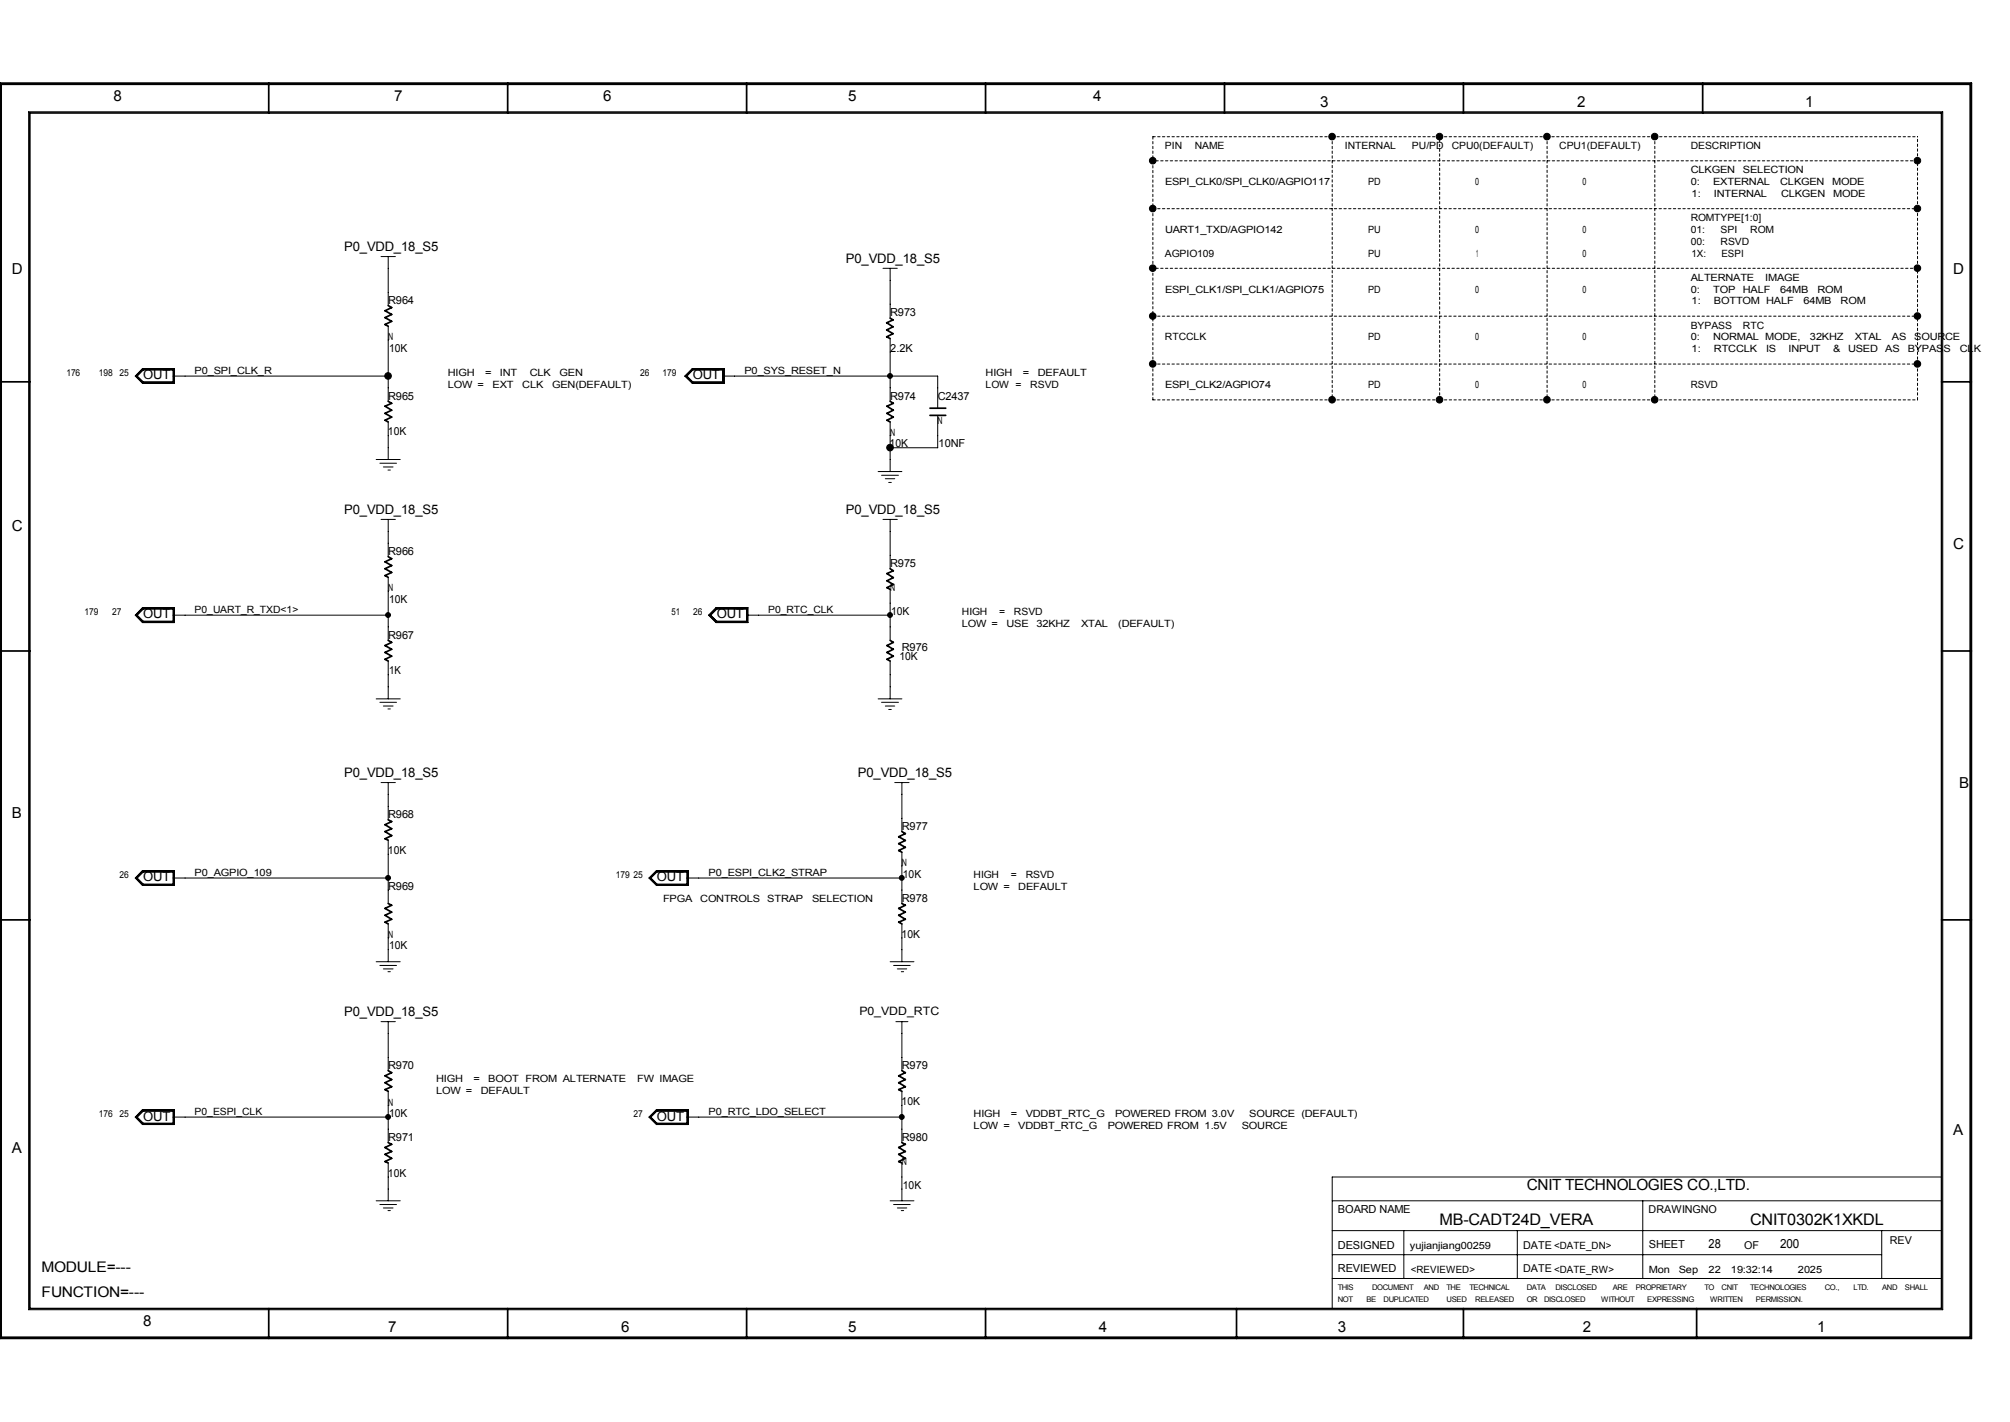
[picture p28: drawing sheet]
<svg xmlns="http://www.w3.org/2000/svg" width="297mm" height="210mm" viewBox="0 0 297 210" stroke-linecap="round" stroke-linejoin="round" font-family="sans-serif">
<defs><g id="words">
<g font-size="2.3">
<text x="225.6" y="175.7">CNIT TECHNOLOGIES CO.,LTD.</text>
<text x="212.7" y="180.9">MB-CADT24D_VERA</text>
<text x="258.6" y="180.9">CNIT0302K1XKDL</text>
</g>
<g font-size="2.2">
<text x="16.8" y="14.9">8</text>
<text x="58.2" y="14.9">7</text>
<text x="89.1" y="14.9">6</text>
<text x="125.3" y="14.9">5</text>
<text x="161.5" y="14.9">4</text>
<text x="195.1" y="15.8">3</text>
<text x="233" y="15.8">2</text>
<text x="266.7" y="15.8">1</text>
<text x="1.7" y="40.5">D</text>
<text x="288.6" y="40.5">D</text>
<text x="1.7" y="78.5">C</text>
<text x="288.6" y="81.1">C</text>
<text x="289.5" y="116.4">B</text>
<text x="1.7" y="120.8">B</text>
<text x="288.6" y="167.6">A</text>
<text x="1.7" y="170.2">A</text>
<text x="6.1" y="187.9">MODULE=---</text>
<text x="6.1" y="191.5">FUNCTION=---</text>
<text x="21.2" y="195.8">8</text>
<text x="57.4" y="196.7">7</text>
<text x="91.8" y="196.7">6</text>
<text x="125.3" y="196.7">5</text>
<text x="162.4" y="196.7">4</text>
<text x="197.7" y="196.7">3</text>
<text x="233.9" y="196.7">2</text>
<text x="268.5" y="196.7">1</text>
</g>
<g font-size="1.9">
<text x="50.8" y="37.1">P0_VDD_18_S5</text>
<text x="125" y="38.9">P0_VDD_18_S5</text>
<text x="21.2" y="56">OUT</text>
<text x="102.4" y="56">OUT</text>
<text x="50.8" y="75.9">P0_VDD_18_S5</text>
<text x="125" y="75.9">P0_VDD_18_S5</text>
<text x="21.2" y="91.3">OUT</text>
<text x="105.9" y="91.3">OUT</text>
<text x="50.8" y="114.8">P0_VDD_18_S5</text>
<text x="126.7" y="114.8">P0_VDD_18_S5</text>
<text x="21.2" y="130.2">OUT</text>
<text x="97.1" y="130.2">OUT</text>
<text x="50.8" y="150.1">P0_VDD_18_S5</text>
<text x="21.2" y="165.5">OUT</text>
<text x="97.1" y="165.5">OUT</text>
<text x="252.5" y="184.4">28</text>
<text x="263" y="184.4">200</text>
</g>
<text font-size="1.7" x="127" y="149.9">P0_VDD_RTC</text>
<g font-size="1.6">
<text x="57.4" y="44.9">R964</text>
<text x="131.5" y="46.6">R973</text>
<text x="57.5" y="51.9">10K</text>
<text x="131.5" y="51.9">2.2K</text>
<text x="57.4" y="59">R965</text>
<text x="131.5" y="59">R974</text>
<text x="138.6" y="59">C2437</text>
<text x="57.3" y="64.3">10K</text>
<text x="131.5" y="66.1">10K</text>
<text x="138.7" y="66.1">10NF</text>
<text x="57.4" y="82">R966</text>
<text x="131.5" y="83.7">R975</text>
<text x="57.5" y="89">10K</text>
<text x="57.4" y="94.3">R967</text>
<text x="131.7" y="90.8">10K</text>
<text x="57.5" y="99.6">1K</text>
<text x="132.9" y="97.5">10K</text>
<text x="133.3" y="96.1">R976</text>
<text x="57.4" y="120.8">R968</text>
<text x="133.3" y="122.6">R977</text>
<text x="57.3" y="126.1">10K</text>
<text x="57.4" y="131.4">R969</text>
<text x="133.4" y="129.6">10K</text>
<text x="133.3" y="133.2">R978</text>
<text x="57.5" y="140.2">10K</text>
<text x="133.2" y="138.5">10K</text>
<text x="57.4" y="157.9">R970</text>
<text x="133.3" y="157.9">R979</text>
<text x="57.5" y="164.9">10K</text>
<text x="133.2" y="163.2">10K</text>
<text x="57.3" y="173.8">10K</text>
<text x="57.4" y="168.5">R971</text>
<text x="133.3" y="168.5">R980</text>
<text x="133.4" y="175.6">10K</text>
<text x="197.7" y="179.1">BOARD NAME</text>
<text x="243.6" y="179.1">DRAWINGNO</text>
<text x="197.7" y="184.4">DESIGNED</text>
<text x="225.1" y="184.4">DATE &lt;DATE_DN&gt;</text>
<text x="243.6" y="184.4">SHEET</text>
<text x="257.7" y="184.4">OF</text>
<text x="279.2" y="183.7">REV</text>
<text x="197.7" y="187.9">REVIEWED</text>
<text x="225.1" y="187.9">DATE &lt;DATE_RW&gt;</text>
</g>
<g font-size="1.5">
<text x="172.1" y="22">PIN</text>
<text x="176.5" y="22">NAME</text>
<text x="198.7" y="22">INTERNAL</text>
<text x="208.6" y="22">PU/PD</text>
<text x="214.5" y="22">CPU0(DEFAULT)</text>
<text x="230.4" y="22">CPU1(DEFAULT)</text>
<text x="249.8" y="22">DESCRIPTION</text>
<text x="172.1" y="27.3">ESPI_CLK0/SPI_CLK0/AGPIO117</text>
<text x="202.1" y="27.3">PD</text>
<text x="218" y="27.3">0</text>
<text x="233.9" y="27.3">0</text>
<text x="249.8" y="25.6">CLKGEN</text>
<text x="249.8" y="27.3">0:</text>
<text x="250" y="29.1">1:</text>
<text x="253.1" y="27.3">EXTERNAL</text>
<text x="253.3" y="29.1">INTERNAL</text>
<text x="257.5" y="25.6">SELECTION</text>
<text x="263" y="27.3">CLKGEN</text>
<text x="263.2" y="29.1">CLKGEN</text>
<text x="270.7" y="27.3">MODE</text>
<text x="270.9" y="29.1">MODE</text>
<text x="172.1" y="34.4">UART1_TXD/AGPIO142</text>
<text x="202.1" y="34.4">PU</text>
<text x="218" y="34.4">0</text>
<text x="233.9" y="34.4">0</text>
<text x="249.8" y="34.4">01:</text>
<text x="249.8" y="32.6">ROMTYPE[1:0]</text>
<text x="254.2" y="34.4">SPI</text>
<text x="258.6" y="34.4">ROM</text>
<text x="172.1" y="37.9">AGPIO109</text>
<text x="202.1" y="37.9">PU</text>
<text x="218.1" y="37.9">1</text>
<text x="233.9" y="37.9">0</text>
<text x="249.8" y="36.2">00:</text>
<text x="249.8" y="41.4">ALTERNATE</text>
<text x="249.9" y="37.9">1X:</text>
<text x="254.2" y="36.2">RSVD</text>
<text x="254.3" y="37.9">ESPI</text>
<text x="260.8" y="41.4">IMAGE</text>
<text x="172.1" y="43.2">ESPI_CLK1/SPI_CLK1/AGPIO75</text>
<text x="202.1" y="43.2">PD</text>
<text x="218" y="43.2">0</text>
<text x="233.9" y="43.2">0</text>
<text x="249.8" y="43.2">0:</text>
<text x="250" y="45">1:</text>
<text x="253.1" y="43.2">TOP</text>
<text x="253.3" y="45">BOTTOM HALF</text>
<text x="257.5" y="43.2">HALF</text>
<text x="263" y="43.2">64MB</text>
<text x="266.5" y="45">64MB</text>
<text x="268.5" y="43.2">ROM</text>
<text x="272" y="45">ROM</text>
<text x="57.4" y="50.3">N</text>
<text x="172.1" y="50.3">RTCCLK</text>
<text x="202.1" y="50.3">PD</text>
<text x="218" y="50.3">0</text>
<text x="233.9" y="50.3">0</text>
<text x="249.8" y="48.5">BYPASS</text>
<text x="249.8" y="50.3">0:</text>
<text x="250" y="52">1:</text>
<text x="253.1" y="50.3">NORMAL MODE,</text>
<text x="253.3" y="52">RTCCLK</text>
<text x="257.5" y="48.5">RTC</text>
<text x="261" y="52">IS</text>
<text x="264.3" y="52">INPUT</text>
<text x="267.4" y="50.3">32KHZ</text>
<text x="270.9" y="52">&amp;</text>
<text x="273.1" y="52">USED</text>
<text x="274" y="50.3">XTAL</text>
<text x="278.6" y="52">AS</text>
<text x="279.6" y="50.3">AS</text>
<text x="281.9" y="52">BYPASS</text>
<text x="282.9" y="50.3">SOURCE</text>
<text x="289.6" y="52">CLK</text>
<text x="28.7" y="55.2">P0_SPI_CLK_R</text>
<text x="66.2" y="55.6">HIGH</text>
<text x="66.2" y="57.3">LOW =</text>
<text x="71.7" y="55.6">=</text>
<text x="72.8" y="57.3">EXT</text>
<text x="73.9" y="55.6">INT</text>
<text x="77.2" y="57.3">CLK</text>
<text x="78.3" y="55.6">CLK</text>
<text x="81.6" y="57.3">GEN(DEFAULT)</text>
<text x="82.7" y="55.6">GEN</text>
<text x="110" y="55.2">P0_SYS_RESET_N</text>
<text x="145.6" y="57.3">LOW =</text>
<text x="145.6" y="55.6">HIGH</text>
<text x="151.1" y="55.6">=</text>
<text x="152.2" y="57.3">RSVD</text>
<text x="153.3" y="55.6">DEFAULT</text>
<text x="172.1" y="57.3">ESPI_CLK2/AGPIO74</text>
<text x="202.1" y="57.3">PD</text>
<text x="218" y="57.3">0</text>
<text x="233.9" y="57.3">0</text>
<text x="249.8" y="57.3">RSVD</text>
<text x="131.5" y="64.4">N</text>
<text x="138.5" y="62.6">N</text>
<text x="57.4" y="87.3">N</text>
<text x="131.5" y="87.3">N</text>
<text x="28.7" y="90.5">P0_UART_R_TXD&lt;1&gt;</text>
<text x="113.5" y="90.5">P0_RTC_CLK</text>
<text x="142.1" y="90.9">HIGH</text>
<text x="142.1" y="92.6">LOW =</text>
<text x="147.6" y="90.9">=</text>
<text x="148.7" y="92.6">USE</text>
<text x="149.8" y="90.9">RSVD</text>
<text x="153.1" y="92.6">32KHZ</text>
<text x="159.7" y="92.6">XTAL</text>
<text x="165.2" y="92.6">(DEFAULT)</text>
<text x="28.7" y="129.4">P0_AGPIO_109</text>
<text x="104.7" y="129.4">P0_ESPI_CLK2_STRAP</text>
<text x="133.2" y="127.9">N</text>
<text x="143.9" y="129.7">HIGH</text>
<text x="143.9" y="131.5">LOW =</text>
<text x="149.4" y="129.7">=</text>
<text x="150.5" y="131.5">DEFAULT</text>
<text x="151.6" y="129.7">RSVD</text>
<text x="98" y="133.3">FPGA</text>
<text x="103.5" y="133.3">CONTROLS</text>
<text x="113.4" y="133.3">STRAP</text>
<text x="120" y="133.3">SELECTION</text>
<text x="57.4" y="138.6">N</text>
<text x="64.4" y="159.7">HIGH</text>
<text x="64.4" y="161.5">LOW =</text>
<text x="69.9" y="159.7">=</text>
<text x="71" y="161.5">DEFAULT</text>
<text x="72.1" y="159.7">BOOT FROM ALTERNATE</text>
<text x="94.2" y="159.7">FW IMAGE</text>
<text x="28.7" y="164.7">P0_ESPI_CLK</text>
<text x="57.4" y="163.3">N</text>
<text x="104.7" y="164.7">P0_RTC_LDO_SELECT</text>
<text x="143.9" y="165">HIGH</text>
<text x="143.9" y="166.8">LOW =</text>
<text x="149.4" y="165">=</text>
<text x="150.5" y="166.8">VDDBT_RTC_G</text>
<text x="151.6" y="165">VDDBT_RTC_G</text>
<text x="163.7" y="166.8">POWERED FROM 1.5V</text>
<text x="164.8" y="165">POWERED FROM 3.0V</text>
<text x="183.5" y="166.8">SOURCE</text>
<text x="184.6" y="165">SOURCE (DEFAULT)</text>
<text x="133.2" y="172.1">N</text>
<text x="208.3" y="184.4">yujianjiang00259</text>
<text x="208.5" y="188">&lt;REVIEWED&gt;</text>
<text x="243.6" y="188">Mon</text>
<text x="248.1" y="188">Sep</text>
<text x="252.5" y="188">22</text>
<text x="255.8" y="188">19:32:14</text>
<text x="265.7" y="188">2025</text>
</g>
<g font-size="1.4">
<text x="9.8" y="55.5">176</text>
<text x="14.6" y="55.5">198</text>
<text x="17.7" y="55.5">25</text>
<text x="94.6" y="55.5">26</text>
<text x="97.9" y="55.5">179</text>
<text x="12.5" y="90.8">179</text>
<text x="16.6" y="90.8">27</text>
<text x="99.2" y="90.8">51</text>
<text x="102.4" y="90.8">26</text>
<text x="17.7" y="129.6">26</text>
<text x="91" y="129.6">179</text>
<text x="93.6" y="129.6">25</text>
<text x="14.6" y="164.9">176</text>
<text x="17.7" y="164.9">25</text>
<text x="93.6" y="164.9">27</text>
</g>
<g font-size="1.1">
<text x="197.7" y="190.5">THIS</text>
<text x="202.7" y="190.5">DOCUMENT</text>
<text x="210.4" y="190.5">AND</text>
<text x="213.8" y="190.5">THE</text>
<text x="217.1" y="190.5">TECHNICAL</text>
<text x="225.6" y="190.5">DATA</text>
<text x="229.8" y="190.5">DISCLOSED</text>
<text x="238.3" y="190.5">ARE</text>
<text x="241.7" y="190.5">PROPRIETARY</text>
<text x="251.8" y="190.5">TO</text>
<text x="254.4" y="190.5">CNIT</text>
<text x="258.6" y="190.5">TECHNOLOGIES</text>
<text x="269.6" y="190.5">CO.,</text>
<text x="273.9" y="190.5">LTD.</text>
<text x="278.1" y="190.5">AND</text>
<text x="281.5" y="190.5">SHALL</text>
<text x="197.7" y="192.3">NOT</text>
<text x="201.9" y="192.3">BE</text>
<text x="204.4" y="192.3">DUPLICATED</text>
<text x="213.8" y="192.3">USED</text>
<text x="218" y="192.3">RELEASED</text>
<text x="225.6" y="192.3">OR</text>
<text x="228.1" y="192.3">DISCLOSED</text>
<text x="236.6" y="192.3">WITHOUT</text>
<text x="243.4" y="192.3">EXPRESSING</text>
<text x="252.7" y="192.3">WRITTEN</text>
<text x="259.5" y="192.3">PERMISSION.</text>
</g>
</g></defs>
<g fill="none" stroke="#000" stroke-width=".25">
<path d="M0 12.3h291.3v185.4h-291.3zM.2 12.4h290.9v185.1h-290.9zM4.4 16.7h282.5v176.6h-282.5zM39.7 12.3v4.4M75 12.3v4.4M110.3 12.3v4.4M145.6 12.3v4.4M180.9 12.3v4.4M216.2 12.3v4.4M251.6 12.3v4.4M0 56.4h4.4M57.4 59.3l.5 .3-1 .4 1 .6-1 .4 1 .6-1 .5 .5 .2"/>
<path d="M57.4 45.1l.5 .3-1 .5 1 .5-1 .5 1 .6-1 .4 .5 .3M131.5 59.3l.5 .3-.9 .4 .9 .6-.9 .4 .9 .6-.9 .5 .4 .2M131.5 47l.5 .2-1 .5 1 .6-1 .4 1 .6-1 .4 .5 .3M286.9 56.4h4.4M137.4 61.3h2.3M137.4 60.3h2.3M0 96.1h4.4M57.4 82.2l.5 .3-1 .5 1 .5-1 .5 1 .5-1 .5 .5 .3M57.4 94.6l.5 .3-1 .4 1 .6-1 .5 1 .5-1 .5 .5 .2M131.5 94.6l.5 .3-.9 .4 .9 .6-.9 .5 .9 .5-.9 .5 .4 .2M131.5 84l.5 .3-.9 .4 .9 .6-.9 .5 .9 .5-.9 .5 .4 .2M286.9 96.1h4.4"/>
<path d="M0 135.8h4.4M57.4 133.4l.5 .3-1 .5 1 .5-1 .5 1 .6-1 .4 .5 .2M57.4 121.1l.5 .2-1 .5 1 .6-1 .4 1 .6-1 .5 .5 .2M133.3 133.4l.5 .3-1 .5 1 .5-1 .5 1 .6-1 .4 .5 .2M133.3 122.8l.5 .3-1 .5 1 .5-1 .5 1 .5-1 .5 .5 .3M286.9 135.8h4.4M57.4 158.1l.5 .3-1 .5 1 .5-1 .5 1 .6-1 .4 .5 .3M133.3 158.1l.5 .3-1 .5 1 .5-1 .5 1 .6-1 .4 .5 .3M57.4 168.7l.5 .3-1 .5 1 .6-1 .4 1 .6-1 .4 .5 .2M133.3 168.7l.5 .3-1 .5 1 .6-1 .4 1 .6-1 .4 .5 .2M39.7 193.3v4.4M75 193.3v4.4"/>
<path d="M110.3 193.3v4.4M145.6 193.3v4.4M182.7 193.3v4.4M216.2 193.3v4.4M250.7 193.3v4.4"/>
</g>
<g fill="none" stroke="#000" stroke-width=".15" stroke-dasharray=".4 .4 .4 .4 .4 .4 .4 .4">
<path d="M170.3 30.8v8.8M170.3 30.8h113M170.3 39.6v7.1M170.3 23.7v7.1M170.3 20.2v3.5M170.3 20.2h26.5M196.8 20.2h15.9M196.8 20.2v38.9M212.7 20.2h15.9M228.6 20.2h15.9M228.6 20.2v38.9M244.5 20.2h38.8"/>
<path d="M244.5 20.2v38.9M283.3 39.6v-8.8M283.3 39.6h-113M283.3 30.8v-7.1M283.3 23.7h-113M283.3 23.7v-3.5M170.3 46.7h113M170.3 53.8v-7.1M170.3 53.8h113M170.3 59.1v-5.3M170.3 59.1h26.5M196.8 59.1h15.9"/>
<path d="M212.7 59.1v-38.9M212.7 59.1h15.9M228.6 59.1h15.9M244.5 59.1h38.8M283.3 46.7v-7.1M283.3 53.8v-7.1M283.3 59.1v-5.3"/>
</g>
<g fill="none" stroke="#000" stroke-width=".15">
<path d="M4.2 16.5h282.9v176.9h-282.9zM56.3 37.9h2.1M57.4 37.9v7.2M130.5 39.6h2.1M131.5 39.6v7.4M20.3 55.5l.9-.8h4.4v1.7h-4.4zM21 54.4h4.8v2.2h-4.8l-1-1.1zM21.1 54.5h4.6v2.1h-4.6l-1-1.1zM21.1 54.6h4.6v1.9h-4.6l-.9-1zM25.6 55.5h31.8M57.4 48.2v11.1M101.2 55.5l1.1-1.1h4.7v2.2h-4.7z"/>
<path d="M101.4 55.5l1-.9h4.4v1.9h-4.4zM102.3 54.5h4.6v2.1h-4.6l-1-1.1zM102.4 54.7h4.4v1.7h-4.4l-.9-.9zM106.8 55.5h31.8v4.8M131.5 50v9.3M55.6 67.9h3.5M56.1 68.4h2.5M56.3 76.7h2.1M56.6 69h1.5M57.3 69.4h.4M57.4 62.3v5.6M57.4 76.7v5.5"/>
<path d="M129.8 69.6h3.5M130.3 70.2h2.5M130.5 76.7h2.1M130.8 70.7h1.4M131.3 71.2h.4M131.5 62.3v7.3M131.5 76.7v7.3M138.6 61.3v4.8h-7.1M20.3 90.8l.9-.8h4.4v1.7h-4.4zM21 89.7h4.8v2.2h-4.8l-1-1.1zM21.1 89.8h4.6v2.1h-4.6l-1-1.1zM21.1 89.9h4.6v1.9h-4.6l-.9-1z"/>
<path d="M25.6 90.8h31.8M57.4 85.3v9.3M57.4 97.6v5.6M104.9 90.8l1-.9h4.5v1.9h-4.5zM105 90.8l.9-.8h4.4v1.7h-4.4zM105.8 89.7h4.7v2.2h-4.7l-1.1-1.1zM105.8 89.8h4.6v2.1h-4.6l-1-1.1zM110.3 90.8h21.2M131.5 87v7.6M131.5 97.6v5.6M55.6 103.2h3.5M56.1 103.7h2.5"/>
<path d="M56.3 115.6h2.1M56.6 104.3h1.5M57.3 104.7h.4M57.4 115.6v5.5M129.8 103.2h3.5M130.3 103.7h2.5M130.8 104.3h1.4M131.3 104.8h.4M132.2 115.6h2.1M133.3 115.6v7.2M20.1 129.7l1-1h4.6v2h-4.6zM20.2 129.7l.9-1h4.6v1.9h-4.6z"/>
<path d="M20.3 129.7l.9-.9h4.4v1.8h-4.4zM21 128.6h4.8v2.2h-4.8l-1-1.1zM25.6 129.7h31.8M57.4 124.1v9.3M57.4 136.4v5.6M95.9 129.7l1.1-1.1h4.7v2.2h-4.7zM96 129.7l1-1h4.6v2h-4.6zM96.1 129.7l.9-1h4.6v1.9h-4.6zM96.2 129.7l.9-.9h4.4v1.8h-4.4zM101.5 129.7h31.8M133.3 125.9v7.5M133.3 136.4v5.6"/>
<path d="M55.6 142h3.5M56.1 142.6h2.5M56.3 150.9h2.1M56.6 143.1h1.5M57.3 143.5h.4M57.4 150.9v7.2M131.5 142h3.5M132 142.6h2.5M132.4 150.9h1.8M132.6 143.1h1.4M133.2 143.5h.3M133.3 150.9v7.2"/>
<path d="M20.2 165l.9-1h4.6v1.9h-4.6zM21 163.9h4.8v2.2h-4.8l-1-1.1zM21.1 164h4.6v2h-4.6l-1-1zM21.2 164.1h4.4v1.8h-4.4l-.9-.9zM25.6 165h31.8M55.6 177.3h3.5M56.1 177.9h2.5M56.6 178.4h1.5M57.3 178.8h.4M57.4 161.2v7.5M57.4 171.7v5.6M95.9 165l1.1-1.1h4.7v2.2h-4.7z"/>
<path d="M96 165l1-1h4.6v2h-4.6zM96.1 165l.9-1h4.6v1.9h-4.6zM97.1 164.1h4.4v1.8h-4.4l-.9-.9zM101.5 165h31.8M131.5 177.3h3.5M132 177.9h2.5M132.6 178.4h1.4M133.2 178.8h.3M133.3 161.2v7.5M133.3 171.7v5.6M196.8 177.3h90.1M242.7 177.3v11.5"/>
<path d="M286.9 173.8h-90.1v19.5M196.8 188.8h90.1M196.8 185.3h81.2M196.8 181.7h90.1M207.4 181.7v7.1M224.2 181.7v7.1M278 181.7v7.1"/>
</g>
<g fill="#000" stroke="#000" stroke-width=".15">
<circle cx="170.3" cy="23.7" r=".49"/>
<circle cx="170.3" cy="39.6" r=".49"/>
<circle cx="170.3" cy="30.8" r=".49"/>
<circle cx="196.8" cy="20.2" r=".49"/>
<circle cx="212.7" cy="20.2" r=".49"/>
<circle cx="228.6" cy="20.2" r=".49"/>
<circle cx="244.5" cy="20.2" r=".49"/>
<circle cx="283.3" cy="23.7" r=".49"/>
<circle cx="283.3" cy="39.6" r=".49"/>
<circle cx="283.3" cy="30.8" r=".49"/>
<circle cx="57.3" cy="55.5" r=".49"/>
<circle cx="131.5" cy="55.5" r=".36"/>
<circle cx="170.3" cy="53.7" r=".49"/>
<circle cx="170.3" cy="46.7" r=".49"/>
<circle cx="196.8" cy="59" r=".49"/>
<circle cx="212.7" cy="59" r=".49"/>
<circle cx="228.6" cy="59" r=".49"/>
<circle cx="244.5" cy="59" r=".49"/>
<circle cx="283.3" cy="53.7" r=".49"/>
<circle cx="283.3" cy="46.7" r=".49"/>
<circle cx="131.5" cy="66.1" r=".49"/>
<circle cx="57.3" cy="90.8" r=".36"/>
<circle cx="131.5" cy="90.8" r=".36"/>
<circle cx="57.3" cy="129.6" r=".36"/>
<circle cx="133.2" cy="129.6" r=".36"/>
<circle cx="57.3" cy="165" r=".36"/>
<circle cx="133.2" cy="165" r=".36"/>
</g>
<use href="#words"/>
</svg>
